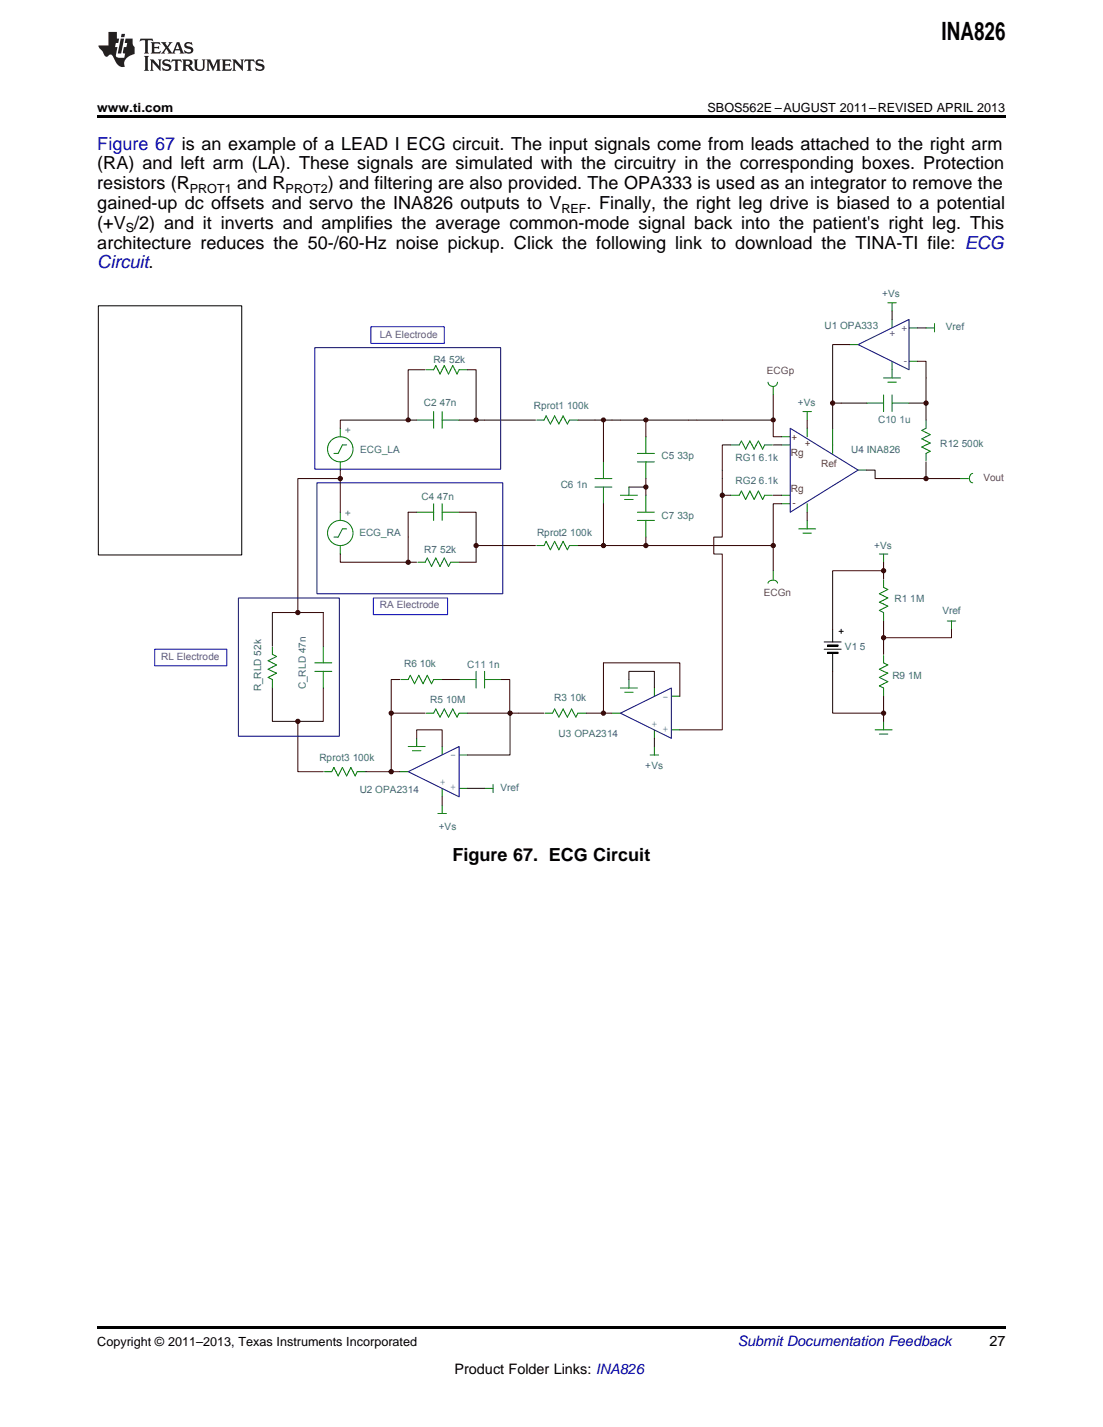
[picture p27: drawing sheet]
<svg xmlns="http://www.w3.org/2000/svg" width="216mm" height="279mm" viewBox="0 0 216 279" stroke-linecap="round" stroke-linejoin="round" font-family="sans-serif">
<defs><g id="words">
<text font-size="4.9" x="184.3" y="7.9">INA826</text>
<text font-size="3.5" fill="#00f" x="19" y="29.3">Figure 67 is an example of a LEAD I ECG circuit. The input signals come from leads attached to the right arm</text>
<g font-size="3.5">
<text x="19" y="33.2">(RA) and left arm (LA). These signals are simulated with the circuitry in the corresponding boxes. Protection</text>
<text x="19" y="37">resistors (R</text>
<text x="19" y="40.9">gained-up dc offsets and servo the INA826 outputs to V</text>
<text x="46.4" y="37">and R</text>
<text x="64.1" y="37">) and filtering are also provided. The OPA333 is used as an integrator to remove the</text>
<text x="114.8" y="40.9">. Finally, the right leg drive is biased to a potential</text>
<text x="19" y="44.8">(+V /2) and it inverts and amplifies the average common-mode signal back into the patient's right leg. This</text>
<text x="19" y="48.7">architecture reduces the 50-/60-Hz noise pickup. Click the following link to download the TINA-TI file: ECG</text>
<text x="88.6" y="168.6">Figure 67. ECG Circuit</text>
</g>
<text font-size="3.5" fill="#0000c8" x="19" y="52.6">Circuit.</text>
<text font-size="2.8" fill="#0000c8" x="144.4" y="263.6">Submit Documentation Feedback</text>
<g font-size="2.8">
<text x="193.7" y="263.6">27</text>
<text x="89" y="269">Product Folder Links: INA826</text>
</g>
<g font-size="2.5">
<text x="19" y="21.9">www.ti.com</text>
<text x="138.5" y="21.9">SBOS562E –AUGUST 2011–REVISED APRIL 2013</text>
<text x="37.1" y="37.7">PROT1</text>
<text x="55.9" y="37.7">PROT2</text>
<text x="109.9" y="41.6">REF</text>
<text x="24.6" y="45.5">S</text>
<text x="19" y="263.6">Copyright © 2011–2013, Texas Instruments Incorporated</text>
</g>
<g font-size="2" fill="#3c6c72">
<text x="172.7" y="58.2">+Vs</text>
<text x="161.4" y="64.4">U1 OPA333</text>
<text x="185.1" y="64.7">Vref</text>
<text x="84.8" y="71">R4 52k</text>
<text x="83" y="79.5">C2 47n</text>
<text x="104.5" y="80.1">Rprot1 100k</text>
<text x="156.2" y="79.5">+Vs</text>
<text x="171.9" y="82.7">C10 1u</text>
<text x="68.8" y="84.7" transform="rotate(-90 68.8 84.7)">+</text>
<text x="70.5" y="88.6">ECG_LA</text>
<text x="129.5" y="90">C5 33p</text>
<text x="166.6" y="88.6">U4 INA826</text>
<text x="184" y="87.5">R12 500k</text>
<text x="109.7" y="95.5">C6 1n</text>
<text x="144" y="90.3">RG1 6.1k</text>
<text x="144" y="94.8">RG2 6.1k</text>
<text x="68.8" y="101.1" transform="rotate(-90 68.8 101.1)">+</text>
<text x="82.5" y="97.9">C4 47n</text>
<text x="129.5" y="101.5">C7 33p</text>
<text x="70.3" y="105">ECG_RA</text>
<text x="105.1" y="104.9">Rprot2 100k</text>
<text x="171.1" y="107.5">+Vs</text>
<text x="83" y="108.3">R7 52k</text>
<text x="175.1" y="117.9">R1 1M</text>
<text x="184.5" y="120.2">Vref</text>
<text x="79.1" y="130.7">R6 10k</text>
<text x="91.5" y="130.7">C11 1n</text>
<text x="165.4" y="127.2">V1 5</text>
<text x="51.1" y="135.4" transform="rotate(-90 51.1 135.4)">R_RLD 52k</text>
<text x="59.8" y="134.9" transform="rotate(-90 59.8 134.9)">C_RLD 47n</text>
<text x="84.2" y="137.6">R5 10M</text>
<text x="108.5" y="137.2">R3 10k</text>
<text x="129.7" y="137">-</text>
<text x="174.7" y="133">R9 1M</text>
<text x="127.6" y="142.2">+</text>
<text x="129.7" y="143.4">+</text>
<text x="62.5" y="149">Rprot3 100k</text>
<text x="88.1" y="148.5">-</text>
<text x="109.3" y="144.3">U3 OPA2314</text>
<text x="70.4" y="155.2">U2 OPA2314</text>
<text x="86.1" y="153.7">+</text>
<text x="88.1" y="154.8">+</text>
<text x="97.9" y="154.9">Vref</text>
<text x="126.3" y="150.5">+Vs</text>
<text x="85.9" y="162.4">+Vs</text>
</g>
<g font-size="2" fill="#6a4f83">
<text x="174.1" y="65.9">+</text>
<text x="176.5" y="64.9">+</text>
<text x="74.4" y="66.2">LA Electrode</text>
<text x="176.9" y="71.3">-</text>
<text x="74.4" y="119.1">RA Electrode</text>
<text x="31.5" y="129.3">RL Electrode</text>
</g>
<g font-size="2" fill="#7b3253">
<text x="150.1" y="73.3">ECGp</text>
<text x="192.5" y="94.2">Vout</text>
<text x="149.5" y="116.7">ECGn</text>
</g>
<g font-size="2" fill="#813837">
<text x="154.8" y="89.2">Rg</text>
<text x="154.9" y="86.3">+</text>
<text x="157.5" y="87.5">+</text>
<text x="160.7" y="91.5">Ref</text>
<text x="154.8" y="96.3">Rg</text>
<text x="155.1" y="99">-</text>
</g>
</g></defs>
<path d="M19 259.7h177.8v.5h-177.8z" fill="#000"/>
<circle cx="58.3" cy="119.9" r=".42" fill="#3c0000"/>
<circle cx="58.3" cy="119.9" r=".42" fill="none" stroke="#3c0000" stroke-width=".2"/>
<circle cx="58.3" cy="141.2" r=".42" fill="#3c0000"/>
<circle cx="58.3" cy="141.2" r=".42" fill="none" stroke="#3c0000" stroke-width=".2"/>
<circle cx="66.6" cy="93.7" r=".42" fill="#3c0000"/>
<circle cx="66.6" cy="93.7" r=".42" fill="none" stroke="#3c0000" stroke-width=".2"/>
<circle cx="76.6" cy="139.6" r=".41" fill="#3c0000"/>
<circle cx="76.6" cy="139.6" r=".41" fill="none" stroke="#3c0000" stroke-width=".2"/>
<circle cx="76.6" cy="151.1" r=".42" fill="#3c0000"/>
<circle cx="76.6" cy="151.1" r=".42" fill="none" stroke="#3c0000" stroke-width=".2"/>
<circle cx="79.9" cy="82.2" r=".4" fill="#3c0000"/>
<circle cx="79.9" cy="82.2" r=".4" fill="none" stroke="#3c0000" stroke-width=".2"/>
<circle cx="79.9" cy="110.1" r=".42" fill="#3c0000"/>
<circle cx="79.9" cy="110.1" r=".42" fill="none" stroke="#3c0000" stroke-width=".2"/>
<circle cx="93.2" cy="82.2" r=".4" fill="#3c0000"/>
<circle cx="93.2" cy="82.2" r=".4" fill="none" stroke="#3c0000" stroke-width=".2"/>
<circle cx="93.2" cy="106.8" r=".42" fill="#3c0000"/>
<circle cx="93.2" cy="106.8" r=".42" fill="none" stroke="#3c0000" stroke-width=".2"/>
<circle cx="99.8" cy="139.6" r=".41" fill="#3c0000"/>
<circle cx="99.8" cy="139.6" r=".41" fill="none" stroke="#3c0000" stroke-width=".2"/>
<circle cx="118.1" cy="82.2" r=".4" fill="#3c0000"/>
<circle cx="118.1" cy="82.2" r=".4" fill="none" stroke="#3c0000" stroke-width=".2"/>
<circle cx="118.1" cy="106.8" r=".42" fill="#3c0000"/>
<circle cx="118.1" cy="106.8" r=".42" fill="none" stroke="#3c0000" stroke-width=".2"/>
<circle cx="118.1" cy="139.6" r=".41" fill="#3c0000"/>
<circle cx="118.1" cy="139.6" r=".41" fill="none" stroke="#3c0000" stroke-width=".2"/>
<circle cx="126.4" cy="82.2" r=".4" fill="#3c0000"/>
<circle cx="126.4" cy="82.2" r=".4" fill="none" stroke="#3c0000" stroke-width=".2"/>
<circle cx="126.4" cy="95.4" r=".41" fill="#3c0000"/>
<circle cx="126.4" cy="95.4" r=".41" fill="none" stroke="#3c0000" stroke-width=".2"/>
<circle cx="126.4" cy="106.8" r=".42" fill="#3c0000"/>
<circle cx="126.4" cy="106.8" r=".42" fill="none" stroke="#3c0000" stroke-width=".2"/>
<circle cx="141.4" cy="97" r=".42" fill="#3c0000"/>
<circle cx="141.4" cy="97" r=".42" fill="none" stroke="#3c0000" stroke-width=".2"/>
<circle cx="151.4" cy="82.2" r=".4" fill="#3c0000"/>
<circle cx="151.4" cy="82.2" r=".4" fill="none" stroke="#3c0000" stroke-width=".2"/>
<circle cx="151.3" cy="106.8" r=".42" fill="#3c0000"/>
<circle cx="151.3" cy="106.8" r=".42" fill="none" stroke="#3c0000" stroke-width=".2"/>
<circle cx="163" cy="78.9" r=".42" fill="#3c0000"/>
<circle cx="163" cy="78.9" r=".42" fill="none" stroke="#3c0000" stroke-width=".2"/>
<circle cx="172.9" cy="111.7" r=".42" fill="#3c0000"/>
<circle cx="172.9" cy="111.7" r=".42" fill="none" stroke="#3c0000" stroke-width=".2"/>
<circle cx="172.9" cy="124.9" r=".42" fill="#3c0000"/>
<circle cx="172.9" cy="124.9" r=".42" fill="none" stroke="#3c0000" stroke-width=".2"/>
<circle cx="173" cy="139.6" r=".41" fill="#3c0000"/>
<circle cx="173" cy="139.6" r=".41" fill="none" stroke="#3c0000" stroke-width=".2"/>
<circle cx="181.3" cy="78.9" r=".42" fill="#3c0000"/>
<circle cx="181.3" cy="78.9" r=".42" fill="none" stroke="#3c0000" stroke-width=".2"/>
<circle cx="181.3" cy="93.7" r=".42" fill="#3c0000"/>
<circle cx="181.3" cy="93.7" r=".42" fill="none" stroke="#3c0000" stroke-width=".2"/>
<g fill="none" stroke="#008000" stroke-width=".2">
<path d="M173.8 59.3h1.6M174.6 59.3v1.6M83.5 72.4h1.4l.4-.8 .8 1.6 .9-1.6 .8 1.6 .8-1.6 .9 1.6 .4-.8h1.6M166.3 67.5h1.7M169.6 78.9h3.4M173 77.3v3.3M173 74h3.3M173.8 74.8h1.6M174.6 62.5v1.7M174.6 70.7v3.3M174.6 77.3v3.3M174.6 78.9h3.3"/>
<path d="M177.9 64.2h1.7M177.9 70.7h1.7M181.3 64.2h1.6M182.9 63.4v1.6M81.6 82.2h3.3M84.9 80.6v3.3M84.9 98.6v3.3M86.5 80.6v3.3M86.5 98.6v3.3M86.5 82.2h3.4M105.1 82.2h1.4l.4-.8 .8 1.6 .9-1.6 .8 1.6 .8-1.6 .9 1.6 .4-.8h1.6M121.4 97h3.4"/>
<path d="M122.3 97.8h1.6M123.1 95.4v1.6M124.8 90.4h3.3M124.8 88.8h3.3M126.4 85.5v3.3M126.4 90.4v3.3M126.4 97v3.3M143 97h1.7l.4-.9 .9 1.7 .8-1.7 .8 1.7 .8-1.7 .9 1.7 .4-.8h1.5M143 87.1h1.7l.4-.8 .9 1.6 .8-1.6 .8 1.6 .8-1.6 .9 1.6 .4-.8h1.5M157.2 80.6h1.6M158 80.6v1.6M181.3 82.2v1.7l-.9 .4 1.7 .8-1.7 .8 1.7 .9-1.7 .7 1.7 .9-.8 .4v1.4"/>
<path d="M81.6 100.3h3.3M81.8 110.1h1.4l.4-.8 .9 1.6 .8-1.6 .8 1.6 .9-1.6 .8 1.6 .4-.8h1.7M86.5 100.3h3.4M105.1 106.8h1.4l.4-.8 .8 1.6 .9-1.6 .8 1.6 .8-1.6 .9 1.6 .4-.8h1.6M124.8 100.3h3.3M124.8 101.9h3.3M126.4 101.9v3.3M156.3 103.6h3.4M157.2 104.4h1.6M158 101.9v1.7M172.1 108.5h1.7M173 108.5v1.6"/>
<path d="M106.7 139.6h1.4l.5-.8 .8 1.6 .8-1.6 .9 1.6 .8-1.6 .8 1.6 .4-.8h1.7M121.4 134.7h3.4M122.3 135.5h1.6M123.1 133v1.7M185.4 121.6h1.7M186.2 121.6v1.6M79.9 146.2h3.3M80.7 147h1.7M81.6 144.6v1.6M85.7 159.3h1.7M86.5 157.7v1.6M94.9 154.4h1.6"/>
<path d="M96.5 153.6v1.6M127.3 147.8h1.6M128.1 146.2v1.6M171.3 142.9h3.3M172.1 143.7h1.7M173 141.2v1.7"/>
</g>
<path d="M168 67.5l9.9-5v9.9z" fill="#fff"/>
<path d="M168 67.5l9.9-5v9.9z" fill="none" stroke="#000080" stroke-width=".2"/>
<g fill="none" stroke="#008000" stroke-width=".2">
<path d="M66.6 83.9v1.6M66.6 90.4v1.6M67.9 87.1h-.9l-.8 1.7h-.8M116.5 93.7h3.3M116.5 95.4h3.3M118.1 90.4v3.3M118.1 95.4v3.2M187.9 93.7h1.7M190.4 92.7a.97 .97 0 0 0-.7 .9 .97 .97 0 0 0 .7 .9M66.6 100.3v1.6M66.6 106.8v1.7M67.9 103.6h-.9l-.8 1.6h-.8"/>
<path d="M173 113.6v1.4l.8 .4-1.7 .9 1.7 .8-1.7 .8 1.7 .8-1.7 .8 .9 .4v1.7M53.3 126.7v1.4l.8 .4-1.6 .9 1.6 .8-1.6 .8 1.6 .8-1.6 .8 .8 .4v1.7M61.6 129.8h3.3M61.6 131.4h3.3M63.3 126.5v3.3M63.3 131.4v3.3M78.5 133h1.4l.4-.8 .8 1.7 .9-1.7 .8 1.7 .8-1.7 .9 1.7 .4-.9h1.6M83.5 139.6h1.4l.4-.8 .8 1.6 .9-1.6 .8 1.6 .8-1.6 .9 1.6 .4-.8h1.6M89.9 133h3.3M93.2 131.4v3.3M94.9 133h3.3M94.9 131.4v3.3"/>
<path d="M173 128.4v1.4l.8 .4-1.7 .8 1.7 .8-1.7 .8 1.7 .9-1.7 .8 .9 .4v1.6M63.5 151.1h1.4l.5-.8 .8 1.6 .8-1.6 .9 1.6 .8-1.6 .8 1.6 .4-.8h1.7M78.2 151.1h1.7M86.5 146.2v1.6M86.5 154.4v1.6M89.9 147.8h1.6M89.9 154.4h1.6"/>
<circle cx="66.6" cy="88" r="2.48"/>
<circle cx="66.6" cy="104.4" r="2.47"/>
</g>
<path d="M161.3 125.7h3.3M161.3 127.1h3.3M162 126.3h2.1v.2h-2.1zM162 127.7h2.1v.2h-2.1zM163 123.2v2.5M163 127.9v3.5M164.2 123.6h.9M164.6 123.2v.8" fill="none" stroke="#000" stroke-width=".2"/>
<path d="M162 126.4h2.1M162 127.8h2.1" fill="none" stroke="#000" stroke-width=".24"/>
<path d="M79.9 151.1l10-4.9v9.8z" fill="#fff"/>
<path d="M79.9 151.1l10-4.9v9.8z" fill="none" stroke="#000080" stroke-width=".2"/>
<path d="M119.8 139.6h1.6M128.1 134.7v1.6M131.4 136.3h1.7M128.1 142.9v1.7M131.4 142.9h1.7" fill="none" stroke="#008000" stroke-width=".2"/>
<path d="M121.4 139.6l10-4.9v9.9z" fill="#fff"/>
<path d="M121.4 139.6l10-4.9v9.9z" fill="none" stroke="#000080" stroke-width=".2"/>
<g fill="none" stroke="#008000" stroke-width=".2">
<path d="M150.3 74.8a.9 .9 0 0 0 1.1 .9M151.4 75.7v1.6M152.2 74.8a.81 .81 0 0 1-.8 .9M153 85.5h1.7M153 98.6h1.7M153 97h1.7M153 87.1h1.7M158 83.9v1.6M158 98.6v1.7M163 83.9v3.2M168 92h1.6M150.3 114.2a1.01 1.01 0 0 1 1-.6 1.01 1.01 0 0 1 .9 .6"/>
<path d="M151.4 111.7v1.7"/>
</g>
<path d="M154.7 83.9l13.3 8.1-13.3 8.3z" fill="#fff"/>
<path d="M154.7 83.9l13.3 8.1-13.3 8.3z" fill="none" stroke="#000080" stroke-width=".2"/>
<path d="M163 87.1v1.7" fill="none" stroke="#008000" stroke-width=".2"/>
<g fill="none" stroke="#3c0000" stroke-width=".2">
<path d="M83.2 72.4h-3.3v9.8M91.5 72.4h1.7v9.8M151.4 77.3v4.9M163 78.9h6.6M163 78.9v5M166.3 67.5h-3.3v11.4M174.6 60.9v1.6M177.9 78.9h3.4M179.6 70.7h1.7v11.5M179.6 64.2h1.7M66.6 93.7h-8.3v26.2M66.6 92v8.3"/>
<path d="M79.9 82.2h-13.3v1.7M79.9 82.2h1.7M89.9 82.2h14.9M113.1 82.2h38.3M118.1 82.2v8.2M118.1 98.6v8.2M123.1 95.4h3.3M126.4 82.2v3.3M126.4 93.7v3.3M141.4 97v8.2h-1.7v3.3h1.7v34.4h-8.3M141.4 97h1.6M143 87.1h-1.6v9.9"/>
<path d="M151.4 82.2v3.3h1.6M151.4 97h1.6M151.4 87.1h1.6M153 98.6h-1.6v8.2M158 82.2v1.7M169.6 92h1.7v1.7h16.6M181.3 90.4v3.3M58.3 119.9h-5v6.6M58.3 119.9h5v6.6M66.6 108.5v1.6h13.3M79.9 110.1h1.7M81.6 100.3h-1.7v9.8"/>
<path d="M89.9 100.3h3.3v6.5M93.2 106.8v3.3h-3.3M93.2 106.8h11.6M113.1 106.8h38.3M126.4 105.2v1.6M151.4 106.8v4.9M158 100.3v1.6M173 111.7h-10v11.5M173 110.1v3.3M53.3 134.7v6.5h5M63.3 134.7v6.5h-5M76.6 139.6h6.6"/>
<path d="M76.6 139.6v11.5M78.2 133h-1.6v6.6M86.5 133h3.4M91.5 139.6h15M98.1 133h1.7v6.6M99.8 139.6v8.2h-8.3M114.8 139.6h5M123.1 133v-1.6h5v3.3M133.1 136.3v-6.5h-15v9.8M163 131.4v8.2h10M173 121.6v6.5M173 136.3v4.9"/>
<path d="M186.2 123.2v1.7h-13.2M58.3 141.2v9.9h5M71.6 151.1h6.6M81.6 144.6v-1.7h4.9v3.3M86.5 156v1.7M91.5 154.4h3.4M128.1 144.6v1.6"/>
</g>
<path d="M73.1 117.1h14.5v3.2h-14.5z" fill-rule="evenodd" fill="#fff"/>
<path d="M73.1 117.1h14.5v3.2h-14.5z" fill="none" stroke="#fff" stroke-width=".2"/>
<path d="M73.1 117.1h14.5v3.2h-14.5z" fill="none" stroke="#00f" stroke-width=".2"/>
<path d="M72.6 64h14.4v3.2h-14.4z" fill-rule="evenodd" fill="#fff"/>
<path d="M72.6 64h14.4v3.2h-14.4z" fill="none" stroke="#fff" stroke-width=".2"/>
<path d="M72.6 64h14.4v3.2h-14.4z" fill="none" stroke="#00f" stroke-width=".2"/>
<path d="M30.3 127.1h14.1v3.3h-14.1z" fill-rule="evenodd" fill="#fff"/>
<path d="M30.3 127.1h14.1v3.3h-14.1z" fill="none" stroke="#fff" stroke-width=".2"/>
<path d="M30.3 127.1h14.1v3.3h-14.1z" fill="none" stroke="#00f" stroke-width=".2"/>
<path d="M19.2 59.9h28.3v49h-28.3z" fill-rule="evenodd" fill="#fff"/>
<path d="M19.2 59.9h28.1v48.8h-28.1z" fill="none" stroke="#000" stroke-width=".2"/>
<path d="M61.6 68.1h36.4v23.8h-36.4zM62 94.5h36.4v21.8h-36.4zM46.7 117.1h19.7v27h-19.7z" fill="none" stroke="#000080" stroke-width=".2"/>
<path d="M19 22.5h177.8v.5h-177.8z" fill="#000"/>
<g fill="#231f20">
<path d="M27.5 7.6l-.1 .5 .4-.2h.6v.1v2.1l-.2 .4h1l-.3-.4v-2.1l.1-.1h.5l.5 .2-.2-.5zM29.5 8.3l.2 .3v1.5l-.2 .4h1.8l.2-.6a1.04 1.04 0 0 1-1.3 .2v-.7h.6l.3 .2v-.6l-.3 .2h-.6v-.5l.2-.2a.96 .96 0 0 1 1 .3l-.2-.5zM31.5 8.3l.9 1.1-.9 1.1h.8l-.2-.2 .5-.7 .4 .7-.2 .2h1.5l-.1-.2 .1-.4h.9l.1 .4-.2 .2h1l-.3-.3-.7-1.9h-.5l-.9 2-.8-1 .9-1h-.8l.1 .3-.3 .5-.4-.6 .2-.2zM34.7 8.6l.4 1h-.7zM36.3 8.4a.63 .63 0 0 0-.2 .7 .63 .63 0 0 0 .6 .4l.6 .2 .1 .2a.75 .75 0 0 1-.7 .4 .75 .75 0 0 1-.6-.5l.1 .7 .1-.1a1.11 1.11 0 0 0 1.5-.6 1.13 1.13 0 0 0-1.2-.8l-.1-.4a1.04 1.04 0 0 1 1.2 .2l-.2-.5-.1 .1-.5-.2zM28.2 10.9l.2 .4v2.2l-.2 .4h1l-.3-.4v-2.2l.3-.4zM29.3 11.6l.3 .4v1.5l-.3 .4h.8l-.2-.4v-1.3l1.5 1.7v-1.9l.2-.4h-.7l.2 .4v.9l-1.1-1.3zM32 11.8a.62 .62 0 0 0-.2 .7 .62 .62 0 0 0 .6 .4l.6 .1 .1 .3a.76 .76 0 0 1-.7 .3 .76 .76 0 0 1-.6-.4l.1 .7 .1-.1a1.11 1.11 0 0 0 1.5-.6 1.13 1.13 0 0 0-1.2-.8l-.1-.4a1.04 1.04 0 0 1 1.2 .2l-.2-.6-.1 .1-.5-.1zM33.7 11.6l-.2 .6a.61 .61 0 0 1 .8-.3v1.6l-.2 .4h.9l-.2-.4v-1.6a.63 .63 0 0 1 .8 .3l-.2-.6zM35.6 11.6l.3 .4v1.5l-.3 .4h1l-.2-.2v-.8l.5 .2a.76 .76 0 0 0 1.2 .7l-1-1a.58 .58 0 0 0 .6-.5 .58 .58 0 0 0-.5-.6zM36.4 11.9h.1a.45 .45 0 0 1 .5 .1 .45 .45 0 0 1 .1 .5l-.7 .2zM37.9 11.6l.2 .2a2.17 2.17 0 0 0 .3 1.9 .99 .99 0 0 0 1.6-.6v-1.1l.2-.4h-.7l.2 .2a1.92 1.92 0 0 1-.2 1.8 .6 .6 0 0 1-.9-.5v-1.1l.2-.4zM40.4 11.6l.2 .4v1.5l-.2 .4h.7l-.2-.4v-1.4l.8 1.8 .8-1.8v1.4l-.2 .4h.9l-.2-.4v-1.5l.2-.4h-.8l-.6 1.5-.6-1.5zM43.4 11.6l.2 .4v1.5l-.2 .4h1.8l.2-.6a1.04 1.04 0 0 1-1.3 .1v-.6h.5l.4 .2v-.6l-.4 .2h-.5v-.6l.2-.1a.96 .96 0 0 1 .9 .3l-.1-.6zM45.5 11.6l.2 .4v1.5l-.2 .4h.7l-.2-.4v-1.3l1.5 1.7v-1.9l.2-.4h-.7l.2 .4v.9l-1.1-1.3zM47.9 11.6l-.1 .6a.61 .61 0 0 1 .8-.3v1.6l-.3 .4h1l-.3-.4 .1-1.6a.63 .63 0 0 1 .7 .3l-.1-.6zM50.2 11.8a.62 .62 0 0 0-.2 .7 .62 .62 0 0 0 .6 .4l.6 .1 .2 .3a.76 .76 0 0 1-.8 .3 .76 .76 0 0 1-.6-.4l.1 .7 .2-.1a1.11 1.11 0 0 0 1.5-.6 1.13 1.13 0 0 0-1.3-.8l-.1-.4a1.04 1.04 0 0 1 1.2 .2l-.1-.6-.2 .1-.5-.1z"/>
<path d="M21.2 6.3v2.6h-1.9l.1 .4 .7 .9a.91 .91 0 0 0 1 .8 .56 .56 0 0 1 .5-.3 .56 .56 0 0 1 .5 .3l.4 .8a1.53 1.53 0 0 0 1.9 1.2 1.54 1.54 0 0 1 1-2.1l.9-.3v-1.4a1.52 1.52 0 0 1-.3-1.6h-1.4l-.2 .8h.5l-.2 .8h-.4l-.2 1v.2l.4 .1-.2 .8a1.93 1.93 0 0 1-1.6-.3l.3-1.8h-.5l.2-.8h.4l.2-.8h-.4v-1.3zM23.6 7.6l-.6 2.9h.7l.6-2.9zM23.8 6.6l-.1 .7h.6l.2-.7z"/>
</g>
<use href="#words"/>
</svg>
